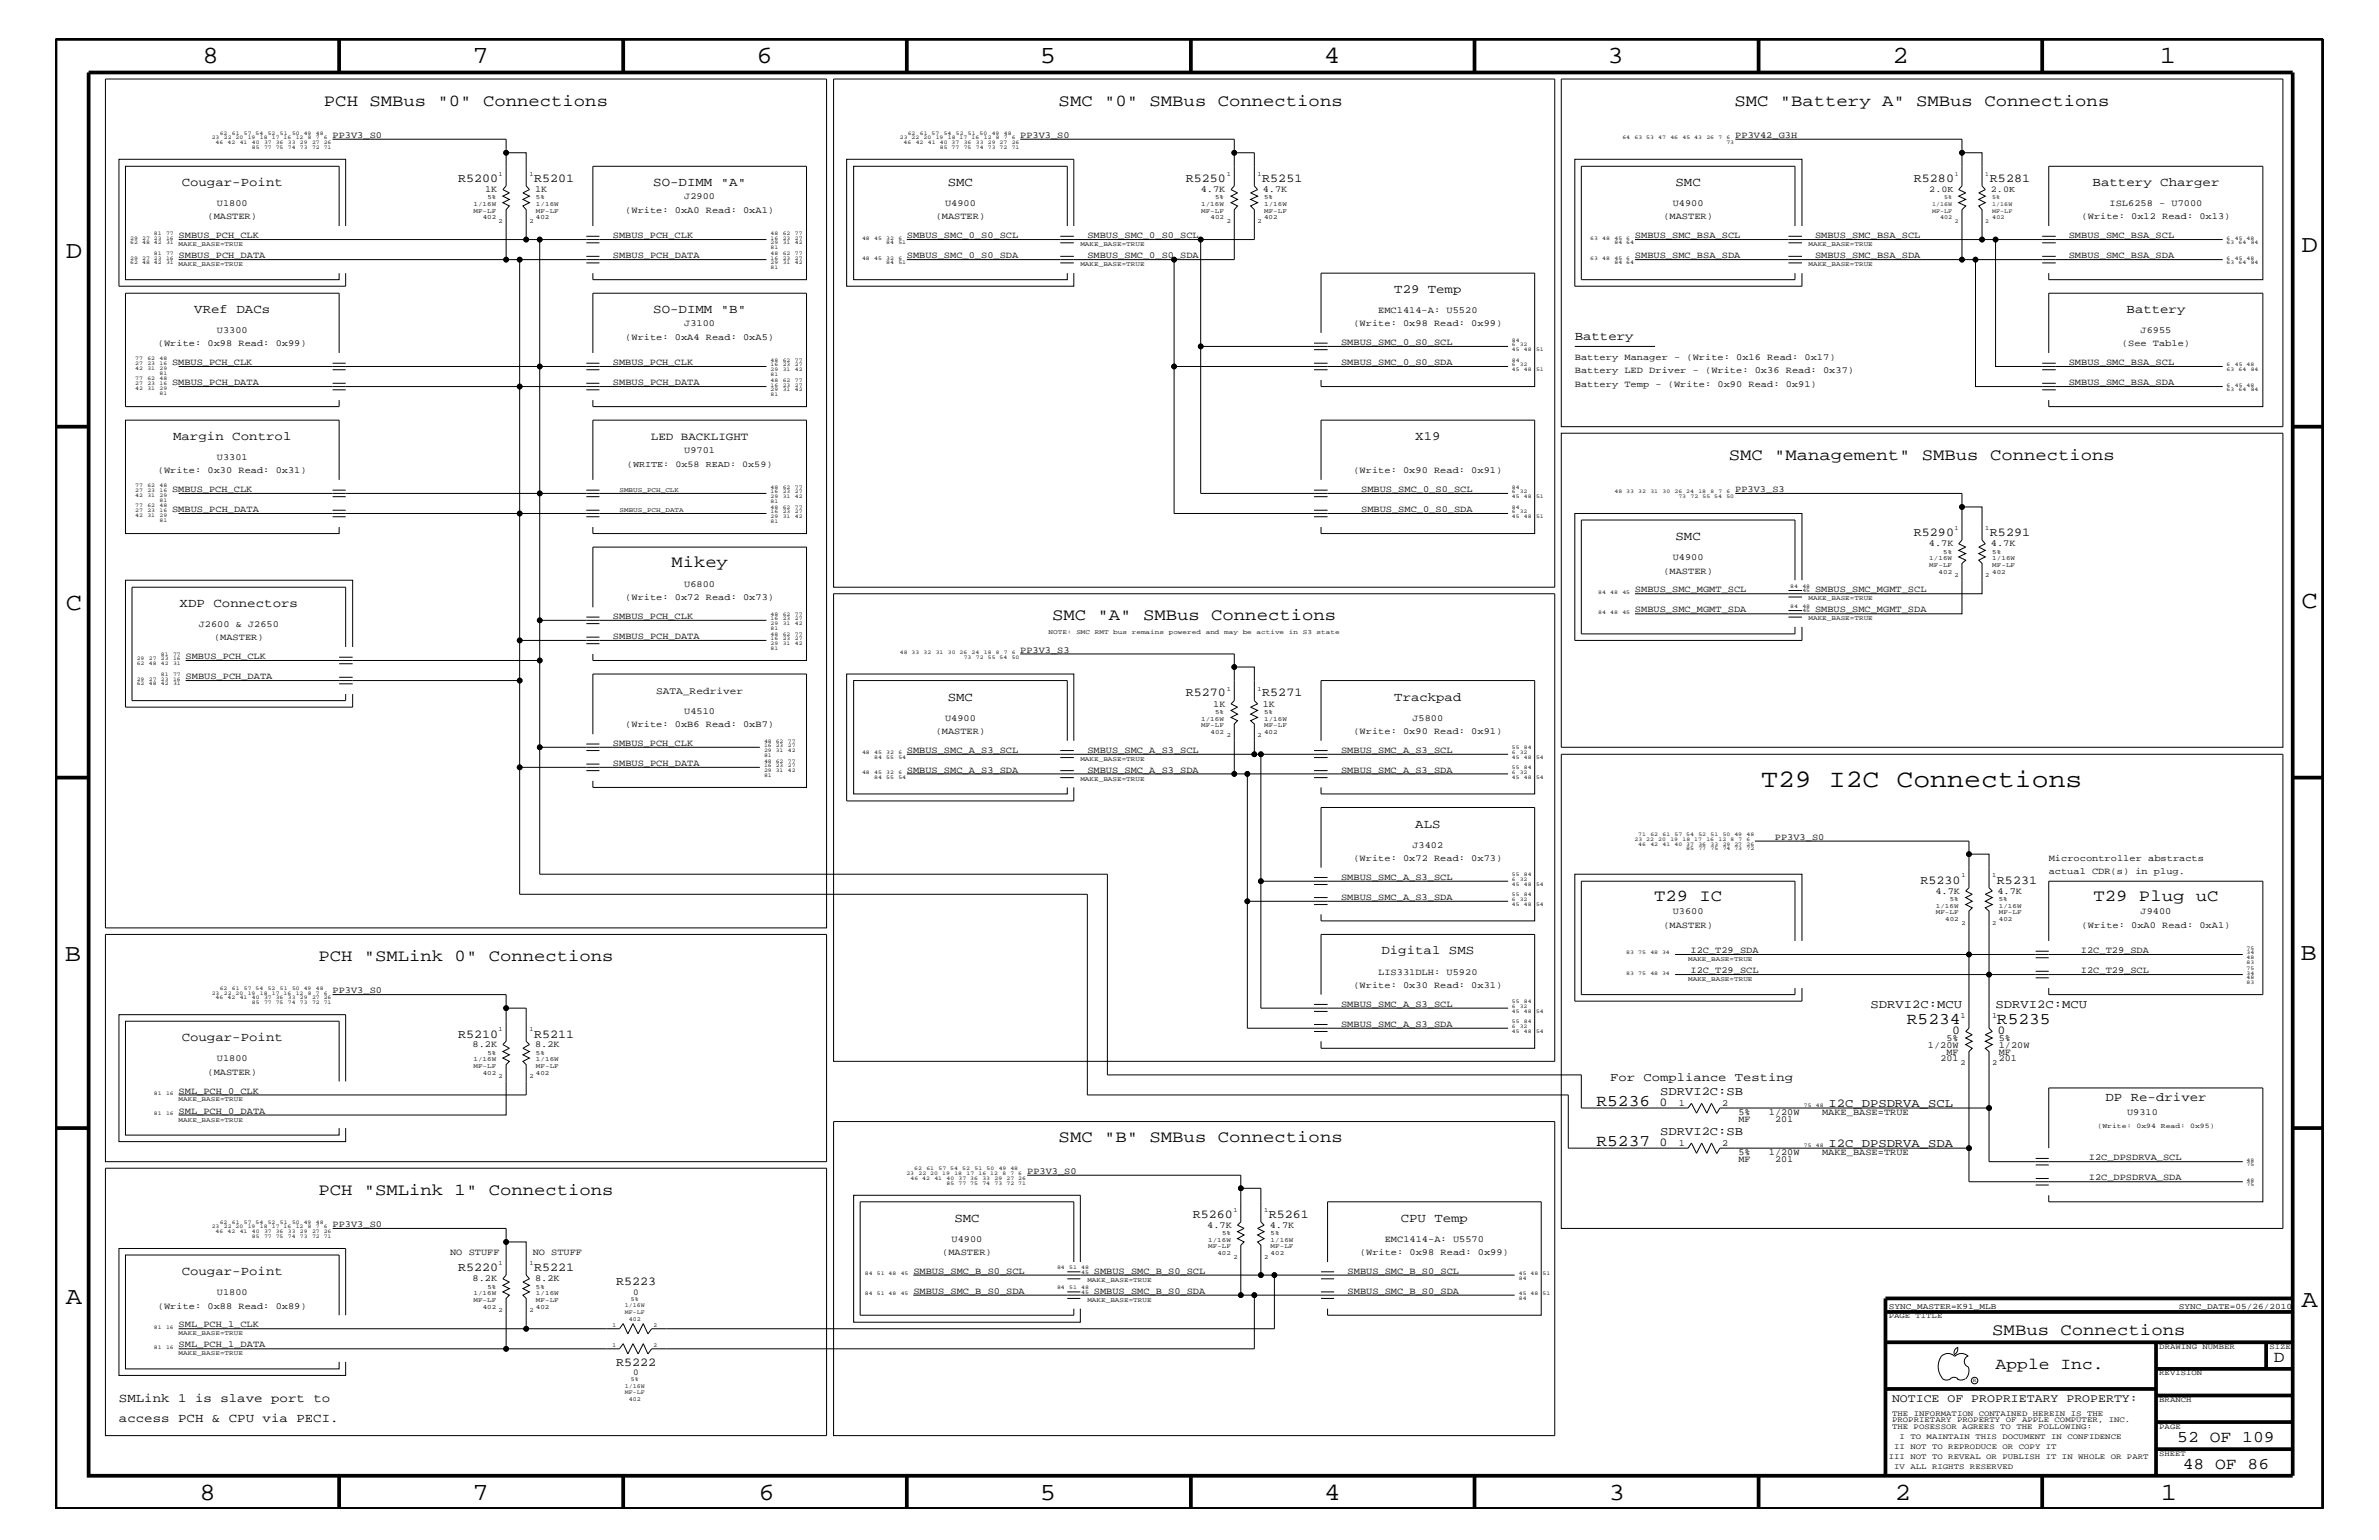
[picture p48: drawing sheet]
<svg xmlns="http://www.w3.org/2000/svg" width="432mm" height="279mm" viewBox="0 0 432 279" stroke-linecap="round" stroke-linejoin="round" font-family="sans-serif">
<defs><g id="words">
<text font-size="4.6" x="319.7" y="142.9">T29 I2C Connections</text>
<g font-size="4.5">
<text x="36.7" y="11.5">8</text>
<text x="85.8" y="11.5">7</text>
<text x="137.3" y="11.5">6</text>
<text x="188.7" y="11.5">5</text>
<text x="240.3" y="11.5">4</text>
<text x="291.8" y="11.5">3</text>
<text x="343.5" y="11.5">2</text>
<text x="392" y="11.5">1</text>
<text x="11.9" y="46.8">D</text>
<text x="417.7" y="45.7">D</text>
<text x="11.9" y="110.6">C</text>
<text x="417.7" y="110.3">C</text>
<text x="11.8" y="174.3">B</text>
<text x="417.6" y="174.2">B</text>
<text x="11.9" y="236.7">A</text>
<text x="417.7" y="237.1">A</text>
<text x="36.2" y="272.1">8</text>
<text x="85.8" y="272.1">7</text>
<text x="137.7" y="272.1">6</text>
<text x="188.7" y="272.1">5</text>
<text x="240.4" y="272.1">4</text>
<text x="292" y="272.1">3</text>
<text x="343.9" y="272.1">2</text>
<text x="392.2" y="272.1">1</text>
</g>
<g font-size="3">
<text x="58.8" y="19.2">PCH SMBus &quot;0&quot; Connections</text>
<text x="192.2" y="19.2">SMC &quot;0&quot; SMBus Connections</text>
<text x="314.8" y="19.2">SMC &quot;Battery A&quot; SMBus Connections</text>
<text x="313.8" y="83.5">SMC &quot;Management&quot; SMBus Connections</text>
<text x="121.9" y="102.9">Mikey</text>
<text x="191" y="112.6">SMC &quot;A&quot; SMBus Connections</text>
<text x="300.2" y="163.5">T29 IC</text>
<text x="380" y="163.5">T29 Plug uC</text>
<text x="57.8" y="174.4">PCH &quot;SMLink 0&quot; Connections</text>
<text x="346.1" y="185.8">R5234</text>
<text x="362.5" y="185.8">R5235</text>
<text x="289.8" y="200.7">R5236</text>
<text x="192.2" y="207.1">SMC &quot;B&quot; SMBus Connections</text>
<text x="289.8" y="208">R5237</text>
<text x="57.8" y="216.9">PCH &quot;SMLink 1&quot; Connections</text>
<text x="361.6" y="242.3">SMBus Connections</text>
<text x="362.2" y="248.4">Apple Inc.</text>
<text x="412.7" y="247.1">D</text>
<text x="395.2" y="261.6">52 OF 109</text>
<text x="396.2" y="266.6">48 OF 86</text>
</g>
<g font-size="2.3">
<text x="33" y="33.7">Cougar-Point</text>
<text x="118.6" y="33.7">SO-DIMM &quot;A&quot;</text>
<text x="172" y="33.7">SMC</text>
<text x="304.1" y="33.7">SMC</text>
<text x="379.8" y="33.7">Battery Charger</text>
<text x="253.1" y="53.2">T29 Temp</text>
<text x="35.3" y="56.8">VRef DACs</text>
<text x="118.6" y="56.8">SO-DIMM &quot;B&quot;</text>
<text x="386" y="56.8">Battery</text>
<text x="285.8" y="61.7">Battery</text>
<text x="31.4" y="79.9">Margin Control</text>
<text x="256.9" y="79.9">X19</text>
<text x="304.1" y="98">SMC</text>
<text x="32.6" y="110.2">XDP Connectors</text>
<text x="172" y="127.1">SMC</text>
<text x="253.1" y="127.1">Trackpad</text>
<text x="256.9" y="150.1">ALS</text>
<text x="250.7" y="173.2">Digital SMS</text>
<text x="33" y="188.9">Cougar-Point</text>
<text x="382.1" y="199.8">DP Re-driver</text>
<text x="173.2" y="221.7">SMC</text>
<text x="254.3" y="221.7">CPU Temp</text>
<text x="33" y="231.3">Cougar-Point</text>
<text x="21.6" y="254.4">SMLink 1 is slave port to</text>
<text x="21.6" y="258">access PCH &amp; CPU via PECI.</text>
</g>
<g font-size="2.2">
<text x="83.1" y="33">R5200</text>
<text x="96.9" y="33">R5201</text>
<text x="215.2" y="33">R5250</text>
<text x="229.1" y="33">R5251</text>
<text x="347.4" y="33">R5280</text>
<text x="361.2" y="33">R5281</text>
<text x="347.4" y="97.3">R5290</text>
<text x="361.2" y="97.3">R5291</text>
<text x="215.2" y="126.4">R5270</text>
<text x="229.1" y="126.4">R5271</text>
<text x="348.6" y="160.3">R5230</text>
<text x="362.5" y="160.3">R5231</text>
<text x="339.5" y="182.9">SDRVI2C:MCU</text>
<text x="362.2" y="182.9">SDRVI2C:MCU</text>
<text x="83.1" y="188.2">R5210</text>
<text x="96.9" y="188.2">R5211</text>
<text x="354.3" y="187.6">0</text>
<text x="362.5" y="187.6">0</text>
<text x="292.3" y="196.2">For Compliance Testing</text>
<text x="301.2" y="200.6">0</text>
<text x="301.3" y="198.7">SDRVI2C:SB</text>
<text x="331.9" y="200.9">I2C_DPSDRVA_SCL</text>
<text x="301.2" y="207.9">0</text>
<text x="301.3" y="205.9">SDRVI2C:SB</text>
<text x="331.9" y="208.1">I2C_DPSDRVA_SDA</text>
<text x="216.5" y="220.9">R5260</text>
<text x="230.3" y="220.9">R5261</text>
<text x="83.1" y="230.7">R5220</text>
<text x="96.9" y="230.7">R5221</text>
<text x="111.8" y="233.2">R5223</text>
<text x="111.8" y="247.8">R5222</text>
</g>
<text font-size="2.1" x="343.4" y="254.4">NOTICE OF PROPRIETARY PROPERTY:</text>
<text font-size="2" x="118.2" y="79.9">LED BACKLIGHT</text>
<text font-size="1.8" x="119.1" y="125.9">SATA_Redriver</text>
<g font-size="1.7">
<text x="60.4" y="25">PP3V3_S0</text>
<text x="185.2" y="25">PP3V3_S0</text>
<text x="315" y="25">PP3V42_G3H</text>
<text x="88.1" y="34.8">1K</text>
<text x="97.1" y="34.8">1K</text>
<text x="217.9" y="34.8">4.7K</text>
<text x="229.2" y="34.8">4.7K</text>
<text x="37.7" y="39.8">(MASTER)</text>
<text x="39.4" y="37.4">U1800</text>
<text x="113.5" y="38.6">(Write: 0xA0 Read: 0xA1)</text>
<text x="124.2" y="36.2">J2900</text>
<text x="169.8" y="39.8">(MASTER)</text>
<text x="171.5" y="37.4">U4900</text>
<text x="301.9" y="39.8">(MASTER)</text>
<text x="303.6" y="37.4">U4900</text>
<text x="377.8" y="39.8">(Write: 0x12 Read: 0x13)</text>
<text x="382.9" y="37.4">ISL6258 - U7000</text>
<text x="32.4" y="46.8">SMBUS_PCH_DATA</text>
<text x="32.4" y="43.2">SMBUS_PCH_CLK</text>
<text x="111.3" y="46.8">SMBUS_PCH_DATA</text>
<text x="111.3" y="43.2">SMBUS_PCH_CLK</text>
<text x="164.6" y="43.2">SMBUS_SMC_0_S0_SCL</text>
<text x="164.6" y="46.8">SMBUS_SMC_0_S0_SDA</text>
<text x="197.4" y="43.2">SMBUS_SMC_0_S0_SCL</text>
<text x="197.4" y="46.8">SMBUS_SMC_0_S0_SDA</text>
<text x="296.8" y="43.2">SMBUS_SMC_BSA_SCL</text>
<text x="296.8" y="46.8">SMBUS_SMC_BSA_SDA</text>
<text x="329.4" y="46.8">SMBUS_SMC_BSA_SDA</text>
<text x="329.4" y="43.2">SMBUS_SMC_BSA_SCL</text>
<text x="375.5" y="43.2">SMBUS_SMC_BSA_SCL</text>
<text x="375.5" y="46.8">SMBUS_SMC_BSA_SDA</text>
<text x="124.2" y="59.2">J3100</text>
<text x="245.7" y="59.2">(Write: 0x98 Read: 0x99)</text>
<text x="250.1" y="56.8">EMC1414-A: U5520</text>
<text x="28.7" y="62.9">(Write: 0x98 Read: 0x99)</text>
<text x="39.4" y="60.4">U3300</text>
<text x="113.5" y="61.7">(Write: 0xA4 Read: 0xA5)</text>
<text x="243.4" y="62.6">SMBUS_SMC_0_S0_SCL</text>
<text x="285.8" y="65.3">Battery Manager - (Write: 0x16 Read: 0x17)</text>
<text x="385.1" y="62.9">(See Table)</text>
<text x="388.5" y="60.4">J6955</text>
<text x="31.2" y="66.2">SMBUS_PCH_CLK</text>
<text x="31.2" y="69.9">SMBUS_PCH_DATA</text>
<text x="111.3" y="66.2">SMBUS_PCH_CLK</text>
<text x="111.3" y="69.9">SMBUS_PCH_DATA</text>
<text x="243.4" y="66.2">SMBUS_SMC_0_S0_SDA</text>
<text x="285.8" y="67.7">Battery LED Driver - (Write: 0x36 Read: 0x37)</text>
<text x="285.8" y="70.1">Battery Temp - (Write: 0x90 Read: 0x91)</text>
<text x="375.5" y="69.9">SMBUS_SMC_BSA_SDA</text>
<text x="375.5" y="66.2">SMBUS_SMC_BSA_SCL</text>
<text x="39.4" y="83.5">U3301</text>
<text x="124.2" y="82.2">U9701</text>
<text x="28.7" y="85.9">(Write: 0x30 Read: 0x31)</text>
<text x="31.2" y="89.3">SMBUS_PCH_CLK</text>
<text x="245.7" y="85.9">(Write: 0x90 Read: 0x91)</text>
<text x="247.1" y="89.3">SMBUS_SMC_0_S0_SCL</text>
<text x="315" y="89.3">PP3V3_S3</text>
<text x="31.2" y="92.9">SMBUS_PCH_DATA</text>
<text x="247.1" y="92.9">SMBUS_SMC_0_S0_SDA</text>
<text x="303.6" y="101.6">U4900</text>
<text x="350.1" y="99.1">4.7K</text>
<text x="361.4" y="99.1">4.7K</text>
<text x="124.2" y="106.5">U6800</text>
<text x="296.8" y="107.5">SMBUS_SMC_MGMT_SCL</text>
<text x="301.9" y="104.1">(MASTER)</text>
<text x="329.4" y="107.5">SMBUS_SMC_MGMT_SCL</text>
<text x="36.1" y="113.7">J2600 &amp; J2650</text>
<text x="111.3" y="112.3">SMBUS_PCH_CLK</text>
<text x="113.5" y="108.9">(Write: 0x72 Read: 0x73)</text>
<text x="296.8" y="111.1">SMBUS_SMC_MGMT_SDA</text>
<text x="329.4" y="111.1">SMBUS_SMC_MGMT_SDA</text>
<text x="33.7" y="119.6">SMBUS_PCH_CLK</text>
<text x="38.9" y="116.2">(MASTER)</text>
<text x="111.3" y="115.9">SMBUS_PCH_DATA</text>
<text x="185.2" y="118.4">PP3V3_S3</text>
<text x="33.7" y="123.2">SMBUS_PCH_DATA</text>
<text x="113.5" y="131.9">(Write: 0xB6 Read: 0xB7)</text>
<text x="124.2" y="129.6">U4510</text>
<text x="171.5" y="130.8">U4900</text>
<text x="220.2" y="128.2">1K</text>
<text x="229.2" y="128.2">1K</text>
<text x="256.4" y="130.8">J5800</text>
<text x="111.3" y="135.3">SMBUS_PCH_CLK</text>
<text x="164.6" y="136.6">SMBUS_SMC_A_S3_SCL</text>
<text x="169.8" y="133.2">(MASTER)</text>
<text x="197.4" y="136.6">SMBUS_SMC_A_S3_SCL</text>
<text x="243.4" y="136.6">SMBUS_SMC_A_S3_SCL</text>
<text x="245.7" y="133.2">(Write: 0x90 Read: 0x91)</text>
<text x="111.3" y="139">SMBUS_PCH_DATA</text>
<text x="164.6" y="140.2">SMBUS_SMC_A_S3_SDA</text>
<text x="197.4" y="140.2">SMBUS_SMC_A_S3_SDA</text>
<text x="243.4" y="140.2">SMBUS_SMC_A_S3_SDA</text>
<text x="256.4" y="153.8">J3402</text>
<text x="322.2" y="152.3">PP3V3_S0</text>
<text x="243.4" y="159.6">SMBUS_SMC_A_S3_SCL</text>
<text x="245.7" y="156.2">(Write: 0x72 Read: 0x73)</text>
<text x="371.9" y="158.6">actual CDR(s) in plug.</text>
<text x="371.9" y="156.2">Microcontroller abstracts</text>
<text x="243.4" y="163.3">SMBUS_SMC_A_S3_SDA</text>
<text x="303.6" y="165.9">U3600</text>
<text x="351.3" y="162.2">4.7K</text>
<text x="362.5" y="162.2">4.7K</text>
<text x="388.5" y="165.9">J9400</text>
<text x="301.9" y="168.3">(MASTER)</text>
<text x="306.8" y="172.9">I2C_T29_SDA</text>
<text x="377.7" y="172.9">I2C_T29_SDA</text>
<text x="377.8" y="168.3">(Write: 0xA0 Read: 0xA1)</text>
<text x="245.7" y="179.3">(Write: 0x30 Read: 0x31)</text>
<text x="250.1" y="176.8">LIS331DLH: U5920</text>
<text x="306.8" y="176.6">I2C_T29_SCL</text>
<text x="377.7" y="176.6">I2C_T29_SCL</text>
<text x="60.4" y="180.2">PP3V3_S0</text>
<text x="243.4" y="182.7">SMBUS_SMC_A_S3_SCL</text>
<text x="85.8" y="190">8.2K</text>
<text x="97.1" y="190">8.2K</text>
<text x="243.4" y="186.3">SMBUS_SMC_A_S3_SDA</text>
<text x="349.9" y="190.2">1/20W</text>
<text x="353.3" y="191.4">MF</text>
<text x="353.3" y="188.9">5%</text>
<text x="362.8" y="190.2">1/20W</text>
<text x="362.8" y="191.4">MF</text>
<text x="362.8" y="188.9">5%</text>
<text x="37.7" y="195">(MASTER)</text>
<text x="39.4" y="192.6">U1800</text>
<text x="352.2" y="192.6">201</text>
<text x="362.8" y="192.6">201</text>
<text x="32.4" y="202">SML_PCH_0_DATA</text>
<text x="32.4" y="198.4">SML_PCH_0_CLK</text>
<text x="304.7" y="200.7">1</text>
<text x="312.6" y="200.7">2</text>
<text x="315.6" y="203.5">MF</text>
<text x="315.6" y="202.3">5%</text>
<text x="321.1" y="202.3">1/20W</text>
<text x="322.2" y="203.5">201</text>
<text x="330.7" y="202.3">MAKE_BASE=TRUE</text>
<text x="386.1" y="202.3">U9310</text>
<text x="304.7" y="208">1</text>
<text x="312.6" y="208">2</text>
<text x="315.6" y="209.6">5%</text>
<text x="321.1" y="209.6">1/20W</text>
<text x="330.7" y="209.6">MAKE_BASE=TRUE</text>
<text x="186.4" y="213">PP3V3_S0</text>
<text x="315.6" y="210.8">MF</text>
<text x="322.2" y="210.8">201</text>
<text x="379.1" y="210.5">I2C_DPSDRVA_SCL</text>
<text x="379.1" y="214.2">I2C_DPSDRVA_SDA</text>
<text x="60.4" y="222.6">PP3V3_S0</text>
<text x="81.7" y="227.7">NO STUFF</text>
<text x="96.7" y="227.7">NO STUFF</text>
<text x="171" y="227.7">(MASTER)</text>
<text x="172.7" y="225.3">U4900</text>
<text x="219.1" y="222.8">4.7K</text>
<text x="230.5" y="222.8">4.7K</text>
<text x="246.8" y="227.7">(Write: 0x98 Read: 0x99)</text>
<text x="251.3" y="225.3">EMC1414-A: U5570</text>
<text x="85.8" y="232.4">8.2K</text>
<text x="97.1" y="232.4">8.2K</text>
<text x="165.8" y="231.1">SMBUS_SMC_B_S0_SCL</text>
<text x="198.5" y="231.1">SMBUS_SMC_B_S0_SCL</text>
<text x="244.6" y="231.1">SMBUS_SMC_B_S0_SCL</text>
<text x="28.7" y="237.4">(Write: 0x88 Read: 0x89)</text>
<text x="39.4" y="235">U1800</text>
<text x="165.8" y="234.7">SMBUS_SMC_B_S0_SDA</text>
<text x="198.5" y="234.7">SMBUS_SMC_B_S0_SDA</text>
<text x="244.6" y="234.7">SMBUS_SMC_B_S0_SDA</text>
<text x="32.4" y="240.8">SML_PCH_1_CLK</text>
<text x="32.4" y="244.5">SML_PCH_1_DATA</text>
</g>
<g font-size="1.6">
<text x="350.2" y="34.8">2.0K</text>
<text x="361.4" y="34.8">2.0K</text>
<text x="113.8" y="84.7">(WRITE: 0x58 READ: 0x59)</text>
<text x="114.9" y="234.9">0</text>
<text x="114.9" y="249.5">0</text>
</g>
<g font-size="1.5">
<text x="342.8" y="237.4">SYNC_MASTER=K91_MLB</text>
<text x="395.5" y="237.4">SYNC_DATE=05/26/2010</text>
</g>
<g font-size="1.4">
<text x="355.9" y="184.7">1</text>
<text x="361.6" y="184.7">1</text>
<text x="355.9" y="193.2">2</text>
<text x="361.6" y="193.2">2</text>
<text x="342.8" y="239.2">PAGE TITLE</text>
<text x="391.9" y="244.7">DRAWING NUMBER</text>
<text x="411.9" y="244.7">SIZE</text>
<text x="391.9" y="249.5">REVISION</text>
<text x="343.4" y="256.8">THE INFORMATION CONTAINED HEREIN IS THE</text>
<text x="391.9" y="254.4">BRANCH</text>
<text x="343.4" y="259.3">THE POSESSOR AGREES TO THE FOLLOWING:</text>
<text x="343.4" y="258">PROPRIETARY PROPERTY OF APPLE COMPUTER, INC.</text>
<text x="343.8" y="262.9">II NOT TO REPRODUCE OR COPY IT</text>
<text x="344.8" y="261.1">I TO MAINTAIN THIS DOCUMENT IN CONFIDENCE</text>
<text x="391.9" y="259.3">PAGE</text>
<text x="342.8" y="264.7">III NOT TO REVEAL OR PUBLISH IT IN WHOLE OR PART</text>
<text x="343.8" y="266.6">IV ALL RIGHTS RESERVED</text>
<text x="391.9" y="264.1">SHEET</text>
</g>
<text font-size="1.3" x="380.7" y="204.7">(Write: 0x94 Read: 0x95)</text>
<g font-size="1.2">
<text x="90.5" y="31.9">1</text>
<text x="96.1" y="31.9">1</text>
<text x="222.7" y="31.9">1</text>
<text x="228.3" y="31.9">1</text>
<text x="85.9" y="38.6">MF-LF</text>
<text x="85.9" y="37.4">1/16W</text>
<text x="87.6" y="39.8">402</text>
<text x="88.5" y="36.2">5%</text>
<text x="90.5" y="40.4">2</text>
<text x="96.1" y="40.4">2</text>
<text x="97.3" y="38.6">MF-LF</text>
<text x="97.3" y="39.8">402</text>
<text x="97.3" y="37.4">1/16W</text>
<text x="97.3" y="36.2">5%</text>
<text x="218" y="38.6">MF-LF</text>
<text x="218" y="37.4">1/16W</text>
<text x="219.7" y="39.8">402</text>
<text x="220.6" y="36.2">5%</text>
<text x="222.7" y="40.4">2</text>
<text x="228.3" y="40.4">2</text>
<text x="229.4" y="39.8">402</text>
<text x="229.4" y="38.6">MF-LF</text>
<text x="229.4" y="37.4">1/16W</text>
<text x="229.4" y="36.2">5%</text>
<text x="32.4" y="44.6">MAKE_BASE=TRUE</text>
<text x="196.1" y="44.6">MAKE_BASE=TRUE</text>
<text x="328.3" y="44.6">MAKE_BASE=TRUE</text>
<text x="32.4" y="48.3">MAKE_BASE=TRUE</text>
<text x="196.1" y="48.3">MAKE_BASE=TRUE</text>
<text x="328.3" y="48.3">MAKE_BASE=TRUE</text>
<text x="112.4" y="89.3">SMBUS_PCH_CLK</text>
<text x="112.4" y="92.9">SMBUS_PCH_DATA</text>
<text x="350.2" y="101.6">1/16W</text>
<text x="352.7" y="100.4">5%</text>
<text x="354.8" y="96.2">1</text>
<text x="360.3" y="96.2">1</text>
<text x="361.6" y="100.4">5%</text>
<text x="361.6" y="101.6">1/16W</text>
<text x="350.2" y="102.9">MF-LF</text>
<text x="351.9" y="104.1">402</text>
<text x="354.8" y="104.7">2</text>
<text x="360.3" y="104.7">2</text>
<text x="361.6" y="102.9">MF-LF</text>
<text x="361.6" y="104.1">402</text>
<text x="328.3" y="108.9">MAKE_BASE=TRUE</text>
<text x="328.3" y="112.6">MAKE_BASE=TRUE</text>
<text x="190.3" y="115">NOTE:</text>
<text x="195.4" y="115">SMC</text>
<text x="198.7" y="115">RMT</text>
<text x="202.1" y="115">bus</text>
<text x="205.4" y="115">remains</text>
<text x="212.1" y="115">powered</text>
<text x="218.8" y="115">and</text>
<text x="222.2" y="115">may</text>
<text x="225.6" y="115">be</text>
<text x="228.1" y="115">active</text>
<text x="233.9" y="115">in</text>
<text x="236.5" y="115">S3</text>
<text x="239" y="115">state</text>
<text x="222.7" y="125.3">1</text>
<text x="228.3" y="125.3">1</text>
<text x="218" y="130.8">1/16W</text>
<text x="218" y="131.9">MF-LF</text>
<text x="220.6" y="129.6">5%</text>
<text x="229.4" y="129.6">5%</text>
<text x="229.4" y="130.8">1/16W</text>
<text x="229.4" y="131.9">MF-LF</text>
<text x="219.7" y="133.2">402</text>
<text x="222.7" y="133.8">2</text>
<text x="228.3" y="133.8">2</text>
<text x="229.4" y="133.2">402</text>
<text x="196.1" y="138">MAKE_BASE=TRUE</text>
<text x="196.1" y="141.7">MAKE_BASE=TRUE</text>
<text x="356" y="159.2">1</text>
<text x="361.6" y="159.2">1</text>
<text x="351.4" y="165.9">MF-LF</text>
<text x="351.4" y="164.7">1/16W</text>
<text x="353.1" y="167.1">402</text>
<text x="353.9" y="163.5">5%</text>
<text x="356" y="167.8">2</text>
<text x="361.6" y="167.8">2</text>
<text x="362.8" y="167.1">402</text>
<text x="362.8" y="165.9">MF-LF</text>
<text x="362.8" y="164.7">1/16W</text>
<text x="362.8" y="163.5">5%</text>
<text x="306.4" y="178">MAKE_BASE=TRUE</text>
<text x="306.4" y="174.4">MAKE_BASE=TRUE</text>
<text x="88.5" y="191.4">5%</text>
<text x="90.5" y="187.1">1</text>
<text x="96.1" y="187.1">1</text>
<text x="97.3" y="191.4">5%</text>
<text x="85.9" y="193.7">MF-LF</text>
<text x="85.9" y="192.6">1/16W</text>
<text x="87.6" y="195">402</text>
<text x="90.5" y="195.6">2</text>
<text x="96.1" y="195.6">2</text>
<text x="97.3" y="192.6">1/16W</text>
<text x="97.3" y="195">402</text>
<text x="97.3" y="193.7">MF-LF</text>
<text x="32.4" y="203.5">MAKE_BASE=TRUE</text>
<text x="32.4" y="199.8">MAKE_BASE=TRUE</text>
<text x="223.9" y="219.8">1</text>
<text x="229.4" y="219.8">1</text>
<text x="219.3" y="225.3">1/16W</text>
<text x="219.3" y="226.5">MF-LF</text>
<text x="221" y="227.7">402</text>
<text x="221.8" y="224.1">5%</text>
<text x="230.6" y="224.1">5%</text>
<text x="230.6" y="226.5">MF-LF</text>
<text x="230.6" y="225.3">1/16W</text>
<text x="230.6" y="227.7">402</text>
<text x="88.5" y="233.8">5%</text>
<text x="90.5" y="229.6">1</text>
<text x="96.1" y="229.6">1</text>
<text x="97.3" y="233.8">5%</text>
<text x="197.4" y="232.6">MAKE_BASE=TRUE</text>
<text x="223.9" y="228.4">2</text>
<text x="229.4" y="228.4">2</text>
<text x="85.9" y="235">1/16W</text>
<text x="85.9" y="236.2">MF-LF</text>
<text x="87.6" y="237.4">402</text>
<text x="90.5" y="238">2</text>
<text x="96.1" y="238">2</text>
<text x="97.3" y="236.2">MF-LF</text>
<text x="97.3" y="237.4">402</text>
<text x="97.3" y="235">1/16W</text>
<text x="197.4" y="236.2">MAKE_BASE=TRUE</text>
<text x="32.4" y="242.3">MAKE_BASE=TRUE</text>
<text x="32.4" y="245.9">MAKE_BASE=TRUE</text>
</g>
<g font-size="1.1">
<text x="354.8" y="31.9">1</text>
<text x="360.3" y="31.9">1</text>
<text x="350.7" y="37.4">1/16W</text>
<text x="350.7" y="38.6">MF-LF</text>
<text x="352.1" y="39.8">402</text>
<text x="352.9" y="36.2">5%</text>
<text x="354.8" y="40.4">2</text>
<text x="360.3" y="40.4">2</text>
<text x="361.6" y="36.2">5%</text>
<text x="361.6" y="37.4">1/16W</text>
<text x="361.6" y="38.6">MF-LF</text>
<text x="361.6" y="39.8">402</text>
<text x="113.4" y="237.2">1/16W</text>
<text x="113.4" y="238.4">MF-LF</text>
<text x="114.1" y="239.6">402</text>
<text x="114.5" y="236">5%</text>
<text x="111.2" y="240.7">1</text>
<text x="111.2" y="244.4">1</text>
<text x="118.6" y="240.7">2</text>
<text x="118.6" y="244.4">2</text>
<text x="113.4" y="251.7">1/16W</text>
<text x="114.5" y="250.6">5%</text>
<text x="113.4" y="252.9">MF-LF</text>
<text x="114.1" y="254.2">402</text>
</g>
<g font-size="1">
<text x="38.4" y="25.3">23</text>
<text x="39.1" y="26.2">46</text>
<text x="39.9" y="24.4">62</text>
<text x="40.6" y="25.3">22 20</text>
<text x="41.3" y="26.2">42</text>
<text x="42.1" y="24.4">61</text>
<text x="43.5" y="26.2">41</text>
<text x="44.3" y="24.4">57 54</text>
<text x="45" y="25.3">19</text>
<text x="45.7" y="26.2">40</text>
<text x="45.7" y="27">85</text>
<text x="47.2" y="25.3">18</text>
<text x="47.9" y="26.2">37 36</text>
<text x="47.9" y="27">77 75</text>
<text x="48.6" y="24.4">52</text>
<text x="49.4" y="25.3">17 16</text>
<text x="50.8" y="24.4">51</text>
<text x="52.2" y="26.2">33</text>
<text x="52.2" y="27">74</text>
<text x="53" y="24.4">50 49</text>
<text x="53.7" y="25.3">12</text>
<text x="54.4" y="26.2">29</text>
<text x="54.4" y="27">73</text>
<text x="55.9" y="25.3">8</text>
<text x="56.6" y="26.2">27 26</text>
<text x="56.6" y="27">72 71</text>
<text x="57.3" y="25.3">7</text>
<text x="57.3" y="24.4">48</text>
<text x="58.8" y="25.3">6</text>
<text x="163.3" y="25.3">23 22</text>
<text x="164" y="26.2">46</text>
<text x="164.8" y="24.4">62</text>
<text x="166.2" y="26.2">42</text>
<text x="167" y="24.4">61 57</text>
<text x="167.6" y="25.3">20</text>
<text x="168.4" y="26.2">41</text>
<text x="169.8" y="25.3">19</text>
<text x="170.6" y="27">85 77</text>
<text x="170.6" y="26.2">40 37</text>
<text x="171.3" y="24.4">54</text>
<text x="172" y="25.3">18 17</text>
<text x="173.5" y="24.4">52</text>
<text x="174.9" y="27">75</text>
<text x="174.9" y="26.2">36</text>
<text x="175.7" y="24.4">51 50</text>
<text x="176.4" y="25.3">16</text>
<text x="177.1" y="26.2">33</text>
<text x="177.1" y="27">74</text>
<text x="178.6" y="25.3">12</text>
<text x="179.3" y="27">73 72</text>
<text x="179.3" y="26.2">29 27</text>
<text x="180" y="24.4">49</text>
<text x="180.8" y="25.3">8</text>
<text x="182.2" y="25.3">7</text>
<text x="182.2" y="24.4">48</text>
<text x="183.6" y="25.3">6</text>
<text x="183.6" y="26.2">26</text>
<text x="183.6" y="27">71</text>
<text x="294.5" y="25.3">64</text>
<text x="296.7" y="25.3">63 53</text>
<text x="301" y="25.3">47</text>
<text x="303.2" y="25.3">46</text>
<text x="305.4" y="25.3">45 43</text>
<text x="309.7" y="25.3">26</text>
<text x="311.9" y="25.3">7</text>
<text x="313.4" y="26.2">73</text>
<text x="313.4" y="25.3">6</text>
<text x="23.6" y="47.1">29</text>
<text x="23.6" y="47.9">62</text>
<text x="23.6" y="43.5">29</text>
<text x="23.6" y="44.3">62</text>
<text x="25.8" y="47.1">27 23</text>
<text x="25.8" y="47.9">48 42</text>
<text x="25.8" y="43.5">27 23</text>
<text x="25.8" y="44.3">48 42</text>
<text x="27.9" y="46.3">81</text>
<text x="27.9" y="42.6">81</text>
<text x="30.1" y="47.1">16</text>
<text x="30.1" y="47.9">31</text>
<text x="30.1" y="46.3">77</text>
<text x="30.1" y="43.5">16</text>
<text x="30.1" y="44.3">31</text>
<text x="30.1" y="42.6">77</text>
<text x="139.9" y="47.1">16</text>
<text x="139.9" y="47.9">29</text>
<text x="139.9" y="46.3">48</text>
<text x="139.9" y="43.5">16</text>
<text x="139.9" y="44.3">29</text>
<text x="139.9" y="42.6">48</text>
<text x="139.9" y="45.2">81</text>
<text x="142.1" y="47.1">23</text>
<text x="142.1" y="47.9">31</text>
<text x="142.1" y="46.3">62</text>
<text x="142.1" y="43.5">23</text>
<text x="142.1" y="44.3">31</text>
<text x="142.1" y="42.6">62</text>
<text x="144.3" y="47.1">27</text>
<text x="144.3" y="47.9">42</text>
<text x="144.3" y="46.3">77</text>
<text x="144.3" y="43.5">27</text>
<text x="144.3" y="44.3">42</text>
<text x="144.3" y="42.6">77</text>
<text x="156.5" y="43.5">48</text>
<text x="156.5" y="47.1">48</text>
<text x="158.7" y="43.5">45</text>
<text x="158.7" y="47.1">45</text>
<text x="160.9" y="44.3">84</text>
<text x="160.9" y="47.9">84</text>
<text x="160.9" y="43.5">32</text>
<text x="160.9" y="47.1">32</text>
<text x="163.1" y="43.5">6</text>
<text x="163.1" y="44.3">51</text>
<text x="163.1" y="47.1">6</text>
<text x="163.1" y="47.9">51</text>
<text x="288.6" y="47.1">63</text>
<text x="288.6" y="43.5">63</text>
<text x="290.8" y="47.1">48</text>
<text x="290.8" y="43.5">48</text>
<text x="293" y="47.1">45 6</text>
<text x="293" y="47.9">84 64</text>
<text x="293" y="43.5">45 6</text>
<text x="293" y="44.3">84 64</text>
<text x="404.1" y="43.5">6</text>
<text x="404.1" y="44.3">63</text>
<text x="404.1" y="47.1">6</text>
<text x="404.1" y="47.9">63</text>
<text x="405.6" y="43.5">45 48</text>
<text x="405.6" y="47.1">45 48</text>
<text x="406.3" y="44.3">64</text>
<text x="406.3" y="47.9">64</text>
<text x="408.5" y="44.3">84</text>
<text x="408.5" y="47.9">84</text>
<text x="139.9" y="48.9">81</text>
<text x="24.6" y="65.4">77</text>
<text x="26.8" y="65.4">62</text>
<text x="29" y="65.4">48</text>
<text x="139.9" y="65.6">48</text>
<text x="142.1" y="65.6">62</text>
<text x="144.3" y="65.6">77</text>
<text x="274.4" y="62.9">6</text>
<text x="274.4" y="63.7">45</text>
<text x="274.4" y="62">84</text>
<text x="274.4" y="65.6">84</text>
<text x="275.8" y="62.9">32</text>
<text x="276.6" y="63.7">48</text>
<text x="278.8" y="63.7">51</text>
<text x="24.6" y="69.9">27</text>
<text x="24.6" y="70.7">42</text>
<text x="24.6" y="69">77</text>
<text x="24.6" y="67.2">42</text>
<text x="24.6" y="66.2">27</text>
<text x="26.8" y="69.9">23</text>
<text x="26.8" y="70.7">31</text>
<text x="26.8" y="69">62</text>
<text x="26.8" y="67.2">31</text>
<text x="26.8" y="66.2">23</text>
<text x="29" y="69.9">16</text>
<text x="29" y="70.7">29</text>
<text x="29" y="69">48</text>
<text x="29" y="71.7">81</text>
<text x="29" y="68">81</text>
<text x="29" y="66.2">16</text>
<text x="29" y="67.2">29</text>
<text x="139.9" y="70.1">16</text>
<text x="139.9" y="71">29</text>
<text x="139.9" y="69.3">48</text>
<text x="139.9" y="71.9">81</text>
<text x="139.9" y="66.5">16</text>
<text x="139.9" y="67.3">29</text>
<text x="139.9" y="68.3">81</text>
<text x="142.1" y="70.1">23</text>
<text x="142.1" y="71">31</text>
<text x="142.1" y="69.3">62</text>
<text x="142.1" y="66.5">23</text>
<text x="142.1" y="67.3">31</text>
<text x="144.3" y="70.1">27</text>
<text x="144.3" y="71">42</text>
<text x="144.3" y="69.3">77</text>
<text x="144.3" y="66.5">27</text>
<text x="144.3" y="67.3">42</text>
<text x="274.4" y="66.5">6</text>
<text x="274.4" y="67.3">45</text>
<text x="275.8" y="66.5">32</text>
<text x="276.6" y="67.3">48</text>
<text x="278.8" y="67.3">51</text>
<text x="404.1" y="70.1">6</text>
<text x="404.1" y="71">63</text>
<text x="404.1" y="66.5">6</text>
<text x="404.1" y="67.3">63</text>
<text x="405.6" y="70.1">45 48</text>
<text x="405.6" y="66.5">45 48</text>
<text x="406.3" y="71">64</text>
<text x="406.3" y="67.3">64</text>
<text x="408.5" y="71">84</text>
<text x="408.5" y="67.3">84</text>
<text x="24.6" y="88.4">77</text>
<text x="24.6" y="89.3">27</text>
<text x="26.8" y="88.4">62</text>
<text x="26.8" y="89.3">23</text>
<text x="29" y="88.4">48</text>
<text x="29" y="89.3">16</text>
<text x="139.9" y="89.5">16</text>
<text x="139.9" y="88.7">48</text>
<text x="142.1" y="89.5">23</text>
<text x="142.1" y="88.7">62</text>
<text x="144.3" y="89.5">27</text>
<text x="144.3" y="88.7">77</text>
<text x="274.4" y="89.5">6</text>
<text x="274.4" y="88.7">84</text>
<text x="275.8" y="89.5">32</text>
<text x="293" y="89.5">48 33</text>
<text x="297.3" y="89.5">32</text>
<text x="299.6" y="89.5">31</text>
<text x="301.8" y="89.5">30</text>
<text x="304" y="89.5">26 24</text>
<text x="308.3" y="89.5">18</text>
<text x="310.5" y="89.5">8</text>
<text x="311.9" y="89.5">7</text>
<text x="313.4" y="89.5">6</text>
<text x="24.6" y="92.1">77</text>
<text x="24.6" y="93.8">42</text>
<text x="24.6" y="92.9">27</text>
<text x="24.6" y="90.2">42</text>
<text x="26.8" y="92.1">62</text>
<text x="26.8" y="93.8">31</text>
<text x="26.8" y="92.9">23</text>
<text x="26.8" y="90.2">31</text>
<text x="29" y="94.7">81</text>
<text x="29" y="92.1">48</text>
<text x="29" y="93.8">29</text>
<text x="29" y="92.9">16</text>
<text x="29" y="91">81</text>
<text x="29" y="90.2">29</text>
<text x="139.9" y="93.2">16</text>
<text x="139.9" y="94">29</text>
<text x="139.9" y="92.3">48</text>
<text x="139.9" y="94.9">81</text>
<text x="139.9" y="90.4">29</text>
<text x="139.9" y="91.3">81</text>
<text x="142.1" y="93.2">23</text>
<text x="142.1" y="94">31</text>
<text x="142.1" y="92.3">62</text>
<text x="142.1" y="90.4">31</text>
<text x="144.3" y="93.2">27</text>
<text x="144.3" y="94">42</text>
<text x="144.3" y="92.3">77</text>
<text x="144.3" y="90.4">42</text>
<text x="274.4" y="90.4">45</text>
<text x="274.4" y="93.2">6</text>
<text x="274.4" y="94">45</text>
<text x="274.4" y="92.3">84</text>
<text x="275.8" y="93.2">32</text>
<text x="276.6" y="90.4">48</text>
<text x="276.6" y="94">48</text>
<text x="278.8" y="90.4">51</text>
<text x="278.8" y="94">51</text>
<text x="304.6" y="90.4">73</text>
<text x="306.8" y="90.4">72</text>
<text x="309" y="90.4">55 54</text>
<text x="313.4" y="90.4">50</text>
<text x="290.1" y="107.7">84</text>
<text x="292.3" y="107.7">48</text>
<text x="294.5" y="107.7">45</text>
<text x="325" y="106.6">84</text>
<text x="327.2" y="107.5">45</text>
<text x="327.2" y="106.6">48</text>
<text x="139.9" y="112.6">16</text>
<text x="139.9" y="113.4">29</text>
<text x="139.9" y="111.7">48</text>
<text x="142.1" y="112.6">23</text>
<text x="142.1" y="113.4">31</text>
<text x="142.1" y="111.7">62</text>
<text x="144.3" y="112.6">27</text>
<text x="144.3" y="113.4">42</text>
<text x="144.3" y="111.7">77</text>
<text x="290.1" y="111.4">84</text>
<text x="292.3" y="111.4">48</text>
<text x="294.5" y="111.4">45</text>
<text x="325" y="110.3">84</text>
<text x="327.2" y="111.1">45</text>
<text x="327.2" y="110.3">48</text>
<text x="24.8" y="119.8">29</text>
<text x="27" y="119.8">27</text>
<text x="29.2" y="119.8">23</text>
<text x="29.2" y="119">81</text>
<text x="31.4" y="119.8">16</text>
<text x="31.4" y="119">77</text>
<text x="139.9" y="114.3">81</text>
<text x="139.9" y="116.2">16</text>
<text x="139.9" y="117">29</text>
<text x="139.9" y="115.3">48</text>
<text x="139.9" y="118">81</text>
<text x="142.1" y="116.2">23</text>
<text x="142.1" y="117">31</text>
<text x="142.1" y="115.3">62</text>
<text x="144.3" y="116.2">27</text>
<text x="144.3" y="117">42</text>
<text x="144.3" y="115.3">77</text>
<text x="163.3" y="118.6">48 33</text>
<text x="167.6" y="118.6">32</text>
<text x="169.8" y="118.6">31</text>
<text x="172" y="118.6">30 26</text>
<text x="174.9" y="119.5">73</text>
<text x="176.4" y="118.6">24</text>
<text x="177.1" y="119.5">72</text>
<text x="178.6" y="118.6">18</text>
<text x="179.3" y="119.5">55 54</text>
<text x="180.8" y="118.6">8</text>
<text x="182.2" y="118.6">7</text>
<text x="183.6" y="118.6">6</text>
<text x="183.6" y="119.5">50</text>
<text x="24.8" y="123.5">29</text>
<text x="24.8" y="124.3">62</text>
<text x="24.8" y="120.7">62</text>
<text x="27" y="123.5">27</text>
<text x="27" y="124.3">48</text>
<text x="27" y="120.7">48</text>
<text x="29.2" y="123.5">23</text>
<text x="29.2" y="124.3">42</text>
<text x="29.2" y="122.6">81</text>
<text x="29.2" y="120.7">42</text>
<text x="31.4" y="123.5">16</text>
<text x="31.4" y="124.3">31</text>
<text x="31.4" y="122.6">77</text>
<text x="31.4" y="120.7">31</text>
<text x="138.7" y="135.6">16 23</text>
<text x="138.7" y="136.5">29 31</text>
<text x="138.7" y="134.7">48 62</text>
<text x="138.7" y="137.4">81</text>
<text x="143" y="135.6">27</text>
<text x="143" y="136.5">42</text>
<text x="143" y="134.7">77</text>
<text x="156.5" y="136.8">48</text>
<text x="158.7" y="137.7">84</text>
<text x="158.7" y="136.8">45</text>
<text x="160.9" y="137.7">55</text>
<text x="160.9" y="136.8">32</text>
<text x="163.1" y="136.8">6</text>
<text x="163.1" y="137.7">54</text>
<text x="274.4" y="136.8">6</text>
<text x="274.4" y="137.7">45</text>
<text x="274.4" y="135.9">55</text>
<text x="275.8" y="136.8">32</text>
<text x="276.6" y="137.7">48</text>
<text x="276.6" y="135.9">84</text>
<text x="278.8" y="137.7">54</text>
<text x="138.7" y="139.2">16 23</text>
<text x="138.7" y="140.1">29 31</text>
<text x="138.7" y="138.4">48 62</text>
<text x="138.7" y="141">81</text>
<text x="143" y="139.2">27</text>
<text x="143" y="140.1">42</text>
<text x="143" y="138.4">77</text>
<text x="156.5" y="140.4">48</text>
<text x="158.7" y="141.3">84</text>
<text x="158.7" y="140.4">45</text>
<text x="160.9" y="141.3">55</text>
<text x="160.9" y="140.4">32</text>
<text x="163.1" y="140.4">6</text>
<text x="163.1" y="141.3">54</text>
<text x="274.4" y="140.4">6</text>
<text x="274.4" y="141.3">45</text>
<text x="274.4" y="139.6">55</text>
<text x="275.8" y="140.4">32</text>
<text x="276.6" y="141.3">48</text>
<text x="276.6" y="139.6">84</text>
<text x="278.8" y="141.3">54</text>
<text x="296.7" y="152.6">23 22</text>
<text x="297.3" y="153.4">46</text>
<text x="297.3" y="151.7">71</text>
<text x="299.6" y="153.4">42</text>
<text x="299.6" y="151.7">62</text>
<text x="301" y="152.6">20</text>
<text x="301.8" y="153.4">41</text>
<text x="301.8" y="151.7">61</text>
<text x="303.2" y="152.6">19</text>
<text x="304" y="153.4">40 37</text>
<text x="304" y="151.7">57 54</text>
<text x="305.4" y="152.6">18 17</text>
<text x="306.1" y="154.3">85</text>
<text x="308.3" y="153.4">36</text>
<text x="308.3" y="151.7">52</text>
<text x="308.3" y="154.3">77</text>
<text x="309.7" y="152.6">16</text>
<text x="310.5" y="153.4">33</text>
<text x="310.5" y="151.7">51</text>
<text x="310.5" y="154.3">75</text>
<text x="311.9" y="152.6">12</text>
<text x="312.7" y="153.4">29 27</text>
<text x="312.7" y="151.7">50 49</text>
<text x="312.7" y="154.3">74 73</text>
<text x="314.1" y="152.6">8</text>
<text x="315.6" y="152.6">7</text>
<text x="317" y="153.4">26</text>
<text x="317" y="151.7">48</text>
<text x="317" y="154.3">72</text>
<text x="317" y="152.6">6</text>
<text x="274.4" y="159.9">6</text>
<text x="274.4" y="160.7">45</text>
<text x="274.4" y="158.9">55</text>
<text x="275.8" y="159.9">32</text>
<text x="276.6" y="160.7">48</text>
<text x="276.6" y="158.9">84</text>
<text x="278.8" y="160.7">54</text>
<text x="274.4" y="163.5">6</text>
<text x="274.4" y="164.4">45</text>
<text x="274.4" y="162.6">55</text>
<text x="275.8" y="163.5">32</text>
<text x="276.6" y="164.4">48</text>
<text x="276.6" y="162.6">84</text>
<text x="278.8" y="164.4">54</text>
<text x="295.1" y="173.2">83</text>
<text x="297.3" y="173.2">75</text>
<text x="299.6" y="173.2">48 34</text>
<text x="407.8" y="173.2">34</text>
<text x="407.8" y="172.3">75</text>
<text x="39.9" y="179.6">62</text>
<text x="42.1" y="179.6">61</text>
<text x="44.3" y="179.6">57 54</text>
<text x="48.6" y="179.6">52</text>
<text x="50.8" y="179.6">51</text>
<text x="53" y="179.6">50 49</text>
<text x="57.3" y="179.6">48</text>
<text x="295.1" y="176.8">83</text>
<text x="297.3" y="176.8">75</text>
<text x="299.6" y="176.8">48 34</text>
<text x="407.8" y="174">48</text>
<text x="407.8" y="174.9">83</text>
<text x="407.8" y="176.8">34</text>
<text x="407.8" y="177.7">48</text>
<text x="407.8" y="176">75</text>
<text x="407.8" y="178.6">83</text>
<text x="38.4" y="180.5">23</text>
<text x="39.1" y="181.3">46</text>
<text x="40.6" y="180.5">22 20</text>
<text x="41.3" y="181.3">42</text>
<text x="43.5" y="181.3">41</text>
<text x="45" y="180.5">19</text>
<text x="45.7" y="181.3">40</text>
<text x="45.7" y="182.2">85</text>
<text x="47.2" y="180.5">18</text>
<text x="47.9" y="181.3">37 36</text>
<text x="47.9" y="182.2">77 75</text>
<text x="49.4" y="180.5">17 16</text>
<text x="52.2" y="181.3">33</text>
<text x="52.2" y="182.2">74</text>
<text x="53.7" y="180.5">12</text>
<text x="54.4" y="181.3">29</text>
<text x="54.4" y="182.2">73</text>
<text x="55.9" y="180.5">8</text>
<text x="56.6" y="181.3">27 26</text>
<text x="56.6" y="182.2">72 71</text>
<text x="57.3" y="180.5">7</text>
<text x="58.8" y="180.5">6</text>
<text x="274.4" y="182.9">6</text>
<text x="274.4" y="183.8">45</text>
<text x="274.4" y="182">55</text>
<text x="274.4" y="185.6">55</text>
<text x="275.8" y="182.9">32</text>
<text x="276.6" y="183.8">48</text>
<text x="276.6" y="182">84</text>
<text x="276.6" y="185.6">84</text>
<text x="278.8" y="183.8">54</text>
<text x="274.4" y="186.5">6</text>
<text x="274.4" y="187.4">45</text>
<text x="275.8" y="186.5">32</text>
<text x="276.6" y="187.4">48</text>
<text x="278.8" y="187.4">54</text>
<text x="27.9" y="202.3">81</text>
<text x="27.9" y="198.7">81</text>
<text x="30.1" y="202.3">16</text>
<text x="30.1" y="198.7">16</text>
<text x="327.4" y="200.9">75</text>
<text x="329.6" y="200.9">48</text>
<text x="327.4" y="208.1">75</text>
<text x="329.6" y="208.1">48</text>
<text x="164.5" y="213.2">23</text>
<text x="165.3" y="214.1">46 42</text>
<text x="165.9" y="212.3">62</text>
<text x="166.7" y="213.2">22 20</text>
<text x="168.1" y="212.3">61</text>
<text x="169.6" y="214.1">41</text>
<text x="170.3" y="212.3">57 54</text>
<text x="171" y="213.2">19</text>
<text x="171.8" y="214.1">40</text>
<text x="171.8" y="214.9">85</text>
<text x="173.2" y="213.2">18</text>
<text x="174" y="214.1">37 36</text>
<text x="174" y="214.9">77 75</text>
<text x="174.7" y="212.3">52</text>
<text x="175.4" y="213.2">17</text>
<text x="176.9" y="212.3">51</text>
<text x="177.6" y="213.2">16 12</text>
<text x="178.3" y="214.1">33</text>
<text x="178.3" y="214.9">74</text>
<text x="179.1" y="212.3">50</text>
<text x="180.5" y="214.1">29</text>
<text x="180.5" y="214.9">73</text>
<text x="181.3" y="212.3">49 48</text>
<text x="181.9" y="213.2">8</text>
<text x="182.7" y="214.1">27 26</text>
<text x="182.7" y="214.9">72 71</text>
<text x="183.4" y="213.2">7</text>
<text x="184.8" y="213.2">6</text>
<text x="407.8" y="210.8">48</text>
<text x="407.8" y="211.6">75</text>
<text x="407.8" y="214.4">48</text>
<text x="407.8" y="215.3">75</text>
<text x="38.4" y="222.9">23</text>
<text x="39.1" y="223.7">46</text>
<text x="39.9" y="222">62</text>
<text x="40.6" y="222.9">22 20</text>
<text x="41.3" y="223.7">42</text>
<text x="42.1" y="222">61</text>
<text x="43.5" y="223.7">41</text>
<text x="44.3" y="222">57 54</text>
<text x="45" y="222.9">19</text>
<text x="45.7" y="223.7">40</text>
<text x="45.7" y="224.6">85</text>
<text x="47.2" y="222.9">18</text>
<text x="47.9" y="223.7">37 36</text>
<text x="47.9" y="224.6">77 75</text>
<text x="48.6" y="222">52</text>
<text x="49.4" y="222.9">17 16</text>
<text x="50.8" y="222">51</text>
<text x="52.2" y="223.7">33</text>
<text x="52.2" y="224.6">74</text>
<text x="53" y="222">50 49</text>
<text x="53.7" y="222.9">12</text>
<text x="54.4" y="223.7">29</text>
<text x="54.4" y="224.6">73</text>
<text x="55.9" y="222.9">8</text>
<text x="56.6" y="223.7">27 26</text>
<text x="56.6" y="224.6">72 71</text>
<text x="57.3" y="222.9">7</text>
<text x="57.3" y="222">48</text>
<text x="58.8" y="222.9">6</text>
<text x="157" y="231.3">84</text>
<text x="159.2" y="231.3">51 48</text>
<text x="163.5" y="231.3">45</text>
<text x="191.9" y="230.2">84</text>
<text x="191.9" y="233.9">84</text>
<text x="194.1" y="230.2">51</text>
<text x="194.1" y="233.9">51</text>
<text x="196.3" y="231.1">45</text>
<text x="196.3" y="230.2">48</text>
<text x="196.3" y="233.9">48</text>
<text x="275.7" y="231.3">45 48</text>
<text x="275.7" y="232.3">84</text>
<text x="280" y="231.3">51</text>
<text x="157" y="235">84</text>
<text x="159.2" y="235">51 48</text>
<text x="163.5" y="235">45</text>
<text x="196.3" y="234.7">45</text>
<text x="275.7" y="235">45 48</text>
<text x="275.7" y="235.9">84</text>
<text x="280" y="235">51</text>
<text x="27.9" y="244.7">81</text>
<text x="27.9" y="241.1">81</text>
<text x="30.1" y="244.7">16</text>
<text x="30.1" y="241.1">16</text>
<text x="358.1" y="250.7">R</text>
</g>
</g></defs>
<g fill="none" stroke="#000" stroke-width=".18">
<path d="M19.1 14.3h130.9v154h-130.9zM151.3 14.3h130.9v92.2h-130.9zM283.4 14.3h131v63.1h-131zM60.4 25.3h31.5v2.4M185.2 25.3h38.8v8.4l-.6 .7 1.2 .6-1.2 .6 1.2 .6-1.2 .6 1.2 .6-.6 .6v9.1h-59.4M224 27.7h3.7v6l.6 .7-1.3 .6 1.3 .6-1.3 .6 1.3 .6-1.3 .6 .7 .6v5.5h-63.1M315 25.3h41.1v2.4h3.6v6l.6 .7-1.1 .6 1.1 .6-1.1 .6 1.1 .6-1.1 .6 .5 .6v5.5M356.1 27.7v6l-.6 .7 1.3 .6-1.3 .6 1.3 .6-1.3 .6 1.3 .6-.7 .6v9.1h2.5M32.4 47.1h59.5M32.4 43.5h106.7M61.6 41v-10.8h-38.8v20.5h38.8v-1.1M62.7 41v-12.1h-41.1v23h41.1v-2.3"/>
<path d="M94.3 47.1h44.8M94.3 47.1v92.1M95.5 43.5v-5.5l-.6-.6 1.2-.6-1.2-.6 1.2-.6-1.2-.6 1.2-.6-.6-.7v-6h-3.6v6l-.6 .7 1.2 .6-1.2 .6 1.2 .6-1.2 .6 1.2 .6-.6 .6v9.1h2.4M98 43.5v92.1M106.4 47.7h2.4M106.4 46.5h2.4M106.4 44.1h2.4M106.4 42.9h2.4M107.6 41v-10.8h38.8v20.5h-38.8v-1.1M192.4 47.7h2.5M192.4 46.5h2.5M192.4 44.1h2.5"/>
<path d="M192.4 42.9h2.5M193.7 41v-10.8h-38.8v20.5h38.8v-1.1M194.9 41v-12.1h-41.2v23h41.2v-2.3M213.1 47.1v46.1h60.6M217.9 43.5v46h55.8M296.8 47.1h59.3M296.8 43.5h65.4M324.6 47.7h2.5M324.6 46.5h2.5M324.6 44.1h2.5M324.6 42.9h2.5M325.8 41v-10.8h-38.8v20.5h38.8v-1.1"/>
<path d="M327.1 41v-12.1h-41.3v23h41.3v-2.3M370.7 47.7h2.4M370.7 46.5h2.4M370.7 44.1h2.4M370.7 42.9h2.4M371.9 41v-10.8h38.8v20.5h-38.8v-1.1M403.4 47.1h-44.8v23h44.8M403.4 43.5h-41.2v23h41.2M32.4 70.1h106.7M32.4 66.5h106.7M60.4 70.7h2.3M60.4 69.5h2.3"/>
<path d="M60.4 67.1h2.3M60.4 65.9h2.3M61.6 64v-10.8h-38.8v20.6h38.8v-1.2M106.4 70.7h2.4M106.4 69.5h2.4M106.4 67.1h2.4M106.4 65.9h2.4M107.6 64v-10.8h38.8v20.6h-38.8v-1.2M213.1 66.5h60.6M217.9 62.9h55.8M238.5 67.1h2.5M238.5 65.9h2.5"/>
<path d="M238.5 63.4h2.5M238.5 62.3h2.5M239.8 60.4v-10.8h38.8v20.5h-38.8v-1.2M283.4 78.6h131v57h-131zM285.8 62.9h14.6M370.7 70.7h2.4M370.7 69.5h2.4M370.7 67.1h2.4M370.7 65.9h2.4M371.9 64v-10.8h38.8v20.6h-38.8v-1.2M32.4 93.2h106.7M32.4 89.5h106.7"/>
<path d="M60.4 93.8h2.3M60.4 92.6h2.3M60.4 90.1h2.3M60.4 88.9h2.3M61.6 87.1v-10.9h-38.8v20.6h38.8v-1.2M106.4 93.8h2.4M106.4 92.6h2.4M106.4 90.1h2.4M106.4 88.9h2.4M107.6 87.1v-10.9h38.8v20.6h-38.8v-1.2M238.5 93.8h2.5M238.5 92.6h2.5"/>
<path d="M238.5 90.1h2.5M238.5 88.9h2.5M239.8 87.1v-10.9h38.8v20.6h-38.8v-1.2M315 89.5h41.1v2.5h3.6v6l.6 .7-1.1 .6 1.1 .6-1.1 .5 1.1 .6-1.1 .6 .5 .6v5.5h-62.9M356.1 92v6l-.6 .7 1.3 .6-1.3 .6 1.3 .5-1.3 .6 1.3 .6-.7 .6v9.2h-59.3M33.7 119.8h64.3M61.6 119.2h2.4M62.7 117.4v-10.9h-38.7v20.6h38.7v-1.2M64 117.4v-12.1h-41.2v23h41.2v-2.4M94.3 116.2h44.8M98 112.6h41.1M106.4 112h2.4"/>
<path d="M106.4 113.1h2.4M106.4 116.8h2.4M106.4 115.6h2.4M107.6 110.2v-10.9h38.8v20.5h-38.8v-1.2M151.3 107.7h130.9v84.9h-130.9zM185.2 118.6h38.8v2.4h3.7v6.1l.6 .6-1.3 .6 1.3 .6-1.3 .7 1.3 .6-1.3 .6 .7 .5v5.5M324.6 108.3h2.5M324.6 107.1h2.5M324.6 112h2.5M324.6 110.8h2.5M325.8 105.3v-11h-38.8v20.7h38.8v-1.3M327.1 105.3v-12.1h-41.3v23h41.3v-2.5"/>
<path d="M33.7 123.5h60.6M61.6 120.4h2.4M61.6 124.1h2.4M61.6 122.9h2.4M106.4 139.8h2.4M106.4 136.2h2.4M106.4 135h2.4M106.4 138.6h2.4M107.6 133.2v-10.9h38.8v20.6h-38.8v-1.2M137.9 139.2h-43.6v23h103.1v36.5h87.2v9.6h21.8l.6-.9 .9 1.8 1-1.8 .9 1.8 .8-1.8 1 1.8M137.9 135.6h-39.9v23h103v36.4h86v6h19.4l.6-.8 .9 1.8 1-1.8 .9 1.8 .8-1.8 1 1.8M164.6 136.8h64.3"/>
<path d="M192.4 139.8h2.5M192.4 137.4h2.5M192.4 136.2h2.5M193.7 134.4v-10.9h-38.8v20.5h38.8v-1.1M194.9 134.4v-12.1h-41.2v23h41.2v-2.4M224 121v6.1l-.6 .6 1.2 .6-1.2 .6 1.2 .7-1.2 .6 1.2 .6-.6 .5v9.1h2.4M238.5 139.8h2.5M238.5 137.4h2.5M238.5 136.2h2.5M239.8 134.4v-10.9h38.8v20.5h-38.8v-1.1M273.7 136.8h-44.8v23.1M283.4 136.8h131v86.1h-131z"/>
<path d="M164.6 140.4h59.4M192.4 141.1h2.5M238.5 141.1h2.5M238.5 159.2h2.5M239.8 157.4v-10.9h38.8v20.6h-38.8v-1.2M273.7 159.9h-44.8v23h44.8M273.7 140.4h-47.3v23.1M318.5 152.6h38.9v2.4h3.6v6.1l.6 .6-1.3 .5 1.3 .6-1.3 .7 1.3 .6-1.3 .6 .7 .6v11.5h-57M357.4 155v6.1l-.6 .6 1.2 .5-1.2 .6 1.2 .7-1.2 .6 1.2 .6-.6 .6v7.9h49.7M19.1 169.5h130.9v41.3h-130.9zM238.5 160.5h2.5M238.5 164.1h2.5"/>
<path d="M238.5 162.8h2.5M273.7 163.5h-47.3v23h47.3M304 173.2h53.4v13.3l-.6 .6 1.2 .6-1.2 .6 1.2 .6-1.2 .6 1.2 .7-.6 .6v23.6h49.7M325.8 170.7v-10.8h-38.8v20.6h38.8v-1.2M327.1 170.7v-12.1h-41.3v23h41.3v-2.3M369.5 177.4h2.4M369.5 176.2h2.4M369.5 173.8h2.4M369.5 172.6h2.4M371.9 170.7v-10.8h38.8v20.6h-38.8v-1.2M407.1 176.8h-46.1v9.7l.6 .6-1.3 .6 1.3 .6-1.3 .6 1.3 .6-1.3 .7 .7 .6v10.2h-48.8l-.6 1M60.4 180.5h31.5v8.4l-.6 .6 1.2 .7-1.2 .6 1.2 .6-1.2 .6 1.2 .6-.6 .6v9.1h-59.5"/>
<path d="M61.6 196.2v-10.9h-38.8v20.6h38.8v-1.2M62.7 196.2v-12.1h-41.1v23h41.1v-2.4M91.9 182.9h3.6v6l.6 .6-1.2 .7 1.2 .6-1.2 .6 1.2 .6-1.2 .6 .6 .6v5.5h-63.1M238.5 183.5h2.5M238.5 182.2h2.5M238.5 187.1h2.5M238.5 185.9h2.5M239.8 180.5v-11h38.8v20.7h-38.8v-1.3M19.1 211.9h130.9v48.6h-130.9zM151.3 203.5h130.9v57h-130.9zM186.4 213.2h38.8v8.5l-.6 .6 1.2 .6-1.2 .6 1.2 .6-1.2 .6 1.2 .6-.6 .6v9.1h2.5M225.2 215.6h3.7v6.1l.5 .6-1.1 .6 1.1 .6-1.1 .6 1.1 .6-1.1 .6 .6 .6v5.4"/>
<path d="M357.4 208.3h-45.2l-.6 1M361 201v9.8h46.1M369.5 215h2.4M369.5 213.8h2.4M369.5 211.4h2.4M369.5 210.2h2.4M371.9 208.3v-10.9h38.8v20.6h-38.8v-1.1M60.4 222.9h31.5v2.4h3.6v6l.6 .7-1.2 .6 1.2 .6-1.2 .6 1.2 .6-1.2 .6 .6 .6v5.5M61.6 238.6v-10.9h-38.8v20.7h38.8v-1.3M62.7 238.6v-12.1h-41.1v23h41.1v-2.4M91.9 225.3v6l-.6 .7 1.2 .6-1.2 .6 1.2 .6-1.2 .6 1.2 .6-.6 .6v9.1h20.5l.7-.9 .9 1.8 .9-1.8 .9 1.8 1-1.8 .8 1.8 .7-.9h109.4v-9.7M165.8 235h59.4"/>
<path d="M165.8 231.3h109.1M193.7 235.6h2.4M193.7 234.4h2.4M193.7 232h2.4M193.7 230.7h2.4M194.9 229v-11h-38.8v20.6h38.8v-1.2M196.1 229v-12.1h-41.2v23h41.2v-2.5M227.7 235h47.2M231.3 231.3v9.8h-113l-.7 .9-.8-1.9-1 1.9-.9-1.9-.9 1.9-.9-1.9-.7 1h-80M239.8 235.6h2.3M239.8 234.4h2.3M239.8 232h2.3"/>
<path d="M239.8 230.7h2.3M241 229v-11h38.7v20.6h-38.7v-1.2M32.4 244.7h59.5M352.3 246.1a1.69 1.69 0 0 1 2.5 0 1.72 1.72 0 0 1 2.4 0M352.4 246a3.2 3.2 0 0 0 .4 4.3l.8 .1 .4-.2M354 250.2l.7-.3 .7 .3M355.2 250.2l.7 .2 .7-.2M355.3 244.4v.3a1.18 1.18 0 0 1-.6 1.1M355.4 244.4a.99 .99 0 0 0-.6 1.4M357.2 246a1.04 1.04 0 0 0-.7 1 1.04 1.04 0 0 0 .7 1M357.3 248l.1 .7a2.11 2.11 0 0 1-.6 1.5"/>
<circle cx="91.9" cy="27.7" r=".42"/>
<circle cx="224" cy="27.7" r=".42"/>
<circle cx="356.1" cy="27.7" r=".42"/>
<circle cx="91.9" cy="47.1" r=".42"/>
<circle cx="94.3" cy="47.1" r=".42"/>
<circle cx="95.5" cy="43.5" r=".42"/>
<circle cx="98" cy="43.5" r=".42"/>
<circle cx="213.1" cy="47.1" r=".42"/>
<circle cx="217.9" cy="43.5" r=".42"/>
<circle cx="356.1" cy="47.1" r=".42"/>
<circle cx="358.6" cy="47.1" r=".42"/>
<circle cx="359.7" cy="43.5" r=".42"/>
<circle cx="362.2" cy="43.5" r=".42"/>
<circle cx="94.3" cy="70.1" r=".42"/>
<circle cx="98" cy="66.5" r=".42"/>
<circle cx="213.1" cy="66.5" r=".42"/>
<circle cx="217.9" cy="62.9" r=".42"/>
<circle cx="94.3" cy="93.2" r=".42"/>
<circle cx="98" cy="89.5" r=".42"/>
<circle cx="356.1" cy="92" r=".42"/>
<circle cx="94.3" cy="116.2" r=".42"/>
<circle cx="98" cy="119.8" r=".42"/>
<circle cx="98" cy="112.6" r=".42"/>
<circle cx="94.3" cy="139.2" r=".42"/>
<circle cx="94.3" cy="123.5" r=".42"/>
<circle cx="98" cy="135.6" r=".42"/>
<circle cx="224" cy="121" r=".42"/>
<circle cx="227.7" cy="136.8" r=".42"/>
<circle cx="228.9" cy="136.8" r=".42"/>
<circle cx="224" cy="140.4" r=".42"/>
<circle cx="226.4" cy="140.4" r=".42"/>
<circle cx="228.9" cy="159.9" r=".42"/>
<circle cx="357.4" cy="155" r=".42"/>
<circle cx="226.4" cy="163.5" r=".42"/>
<circle cx="357.4" cy="173.2" r=".42"/>
<circle cx="361" cy="176.8" r=".42"/>
<circle cx="91.9" cy="182.9" r=".42"/>
<circle cx="225.2" cy="215.6" r=".42"/>
<circle cx="357.4" cy="208.3" r=".42"/>
<circle cx="361" cy="201" r=".42"/>
<circle cx="91.9" cy="225.3" r=".42"/>
<circle cx="225.2" cy="235" r=".42"/>
<circle cx="227.7" cy="235" r=".42"/>
<circle cx="228.9" cy="231.3" r=".42"/>
<circle cx="231.3" cy="231.3" r=".42"/>
<circle cx="91.9" cy="244.7" r=".42"/>
<circle cx="95.5" cy="241.1" r=".42"/>
<circle cx="358.4" cy="250.5" r=".59"/>
</g>
<g fill="none" stroke="#000" stroke-width=".68" stroke-linecap="butt">
<path d="M10.1 7.1h411.5v266.7h-411.5zM16.1 13.2h400v254.5h-400zM61.6 7.1v6.1M113.1 7.1v6.1M164.6 7.1v6.1M216.2 7.1v6.1M267.6 7.1v6.1M319.2 7.1v6.1M370.7 7.1v6.1M10.1 77.4h6M416.1 77.4h5.5M10.1 141.1h6"/>
<path d="M416.1 141.1h5.5M10.1 204.7h6M416.1 204.7h5.5M342.2 238h73.9M416.1 235.6h-73.9v32.1M342.2 243.5h73.9M342.2 252h49.1M391.3 243.5v24.2M391.3 258h24.8M391.3 253.2h24.8M391.3 248.4h24.8M411.3 243.5v4.9"/>
<path d="M61.6 267.7v6.1M113.1 267.7v6.1M164.6 267.7v6.1M216.2 268v5.8M267.6 267.7v6.1M319.2 267.7v6.1M370.7 267.7v6.1M391.3 262.9h24.8"/>
</g>
<g fill="#000">
<circle cx="91.9" cy="27.7" r=".42"/>
<circle cx="224" cy="27.7" r=".42"/>
<circle cx="356.1" cy="27.7" r=".42"/>
<circle cx="91.9" cy="47.1" r=".42"/>
<circle cx="94.3" cy="47.1" r=".42"/>
<circle cx="95.5" cy="43.5" r=".42"/>
<circle cx="98" cy="43.5" r=".42"/>
<circle cx="213.1" cy="47.1" r=".42"/>
<circle cx="217.9" cy="43.5" r=".42"/>
<circle cx="356.1" cy="47.1" r=".42"/>
<circle cx="358.6" cy="47.1" r=".42"/>
<circle cx="359.7" cy="43.5" r=".42"/>
<circle cx="362.2" cy="43.5" r=".42"/>
<circle cx="94.3" cy="70.1" r=".42"/>
<circle cx="98" cy="66.5" r=".42"/>
<circle cx="213.1" cy="66.5" r=".42"/>
<circle cx="217.9" cy="62.9" r=".42"/>
<circle cx="94.3" cy="93.2" r=".42"/>
<circle cx="98" cy="89.5" r=".42"/>
<circle cx="356.1" cy="92" r=".42"/>
<circle cx="94.3" cy="116.2" r=".42"/>
<circle cx="98" cy="119.8" r=".42"/>
<circle cx="98" cy="112.6" r=".42"/>
<circle cx="94.3" cy="139.2" r=".42"/>
<circle cx="94.3" cy="123.5" r=".42"/>
<circle cx="98" cy="135.6" r=".42"/>
<circle cx="224" cy="121" r=".42"/>
<circle cx="227.7" cy="136.8" r=".42"/>
<circle cx="228.9" cy="136.8" r=".42"/>
<circle cx="224" cy="140.4" r=".42"/>
<circle cx="226.4" cy="140.4" r=".42"/>
<circle cx="228.9" cy="159.9" r=".42"/>
<circle cx="357.4" cy="155" r=".42"/>
<circle cx="226.4" cy="163.5" r=".42"/>
<circle cx="357.4" cy="173.2" r=".42"/>
<circle cx="361" cy="176.8" r=".42"/>
<circle cx="91.9" cy="182.9" r=".42"/>
<circle cx="225.2" cy="215.6" r=".42"/>
<circle cx="357.4" cy="208.3" r=".42"/>
<circle cx="361" cy="201" r=".42"/>
<circle cx="91.9" cy="225.3" r=".42"/>
<circle cx="225.2" cy="235" r=".42"/>
<circle cx="227.7" cy="235" r=".42"/>
<circle cx="228.9" cy="231.3" r=".42"/>
<circle cx="231.3" cy="231.3" r=".42"/>
<circle cx="91.9" cy="244.7" r=".42"/>
<circle cx="95.5" cy="241.1" r=".42"/>
</g>
<use href="#words"/>
</svg>
